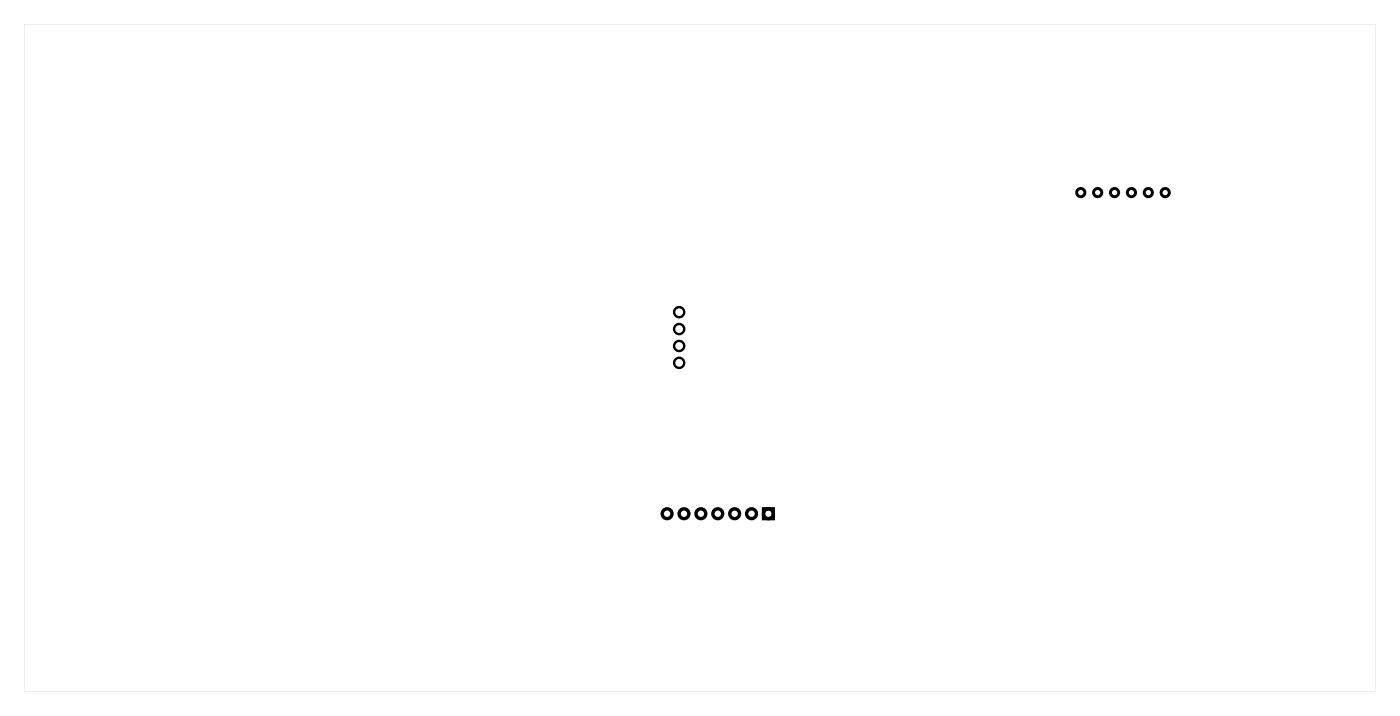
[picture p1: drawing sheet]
<svg xmlns="http://www.w3.org/2000/svg" width="211mm" height="108mm" viewBox="0 0 211 108" stroke-linecap="round" stroke-linejoin="round" font-family="sans-serif">
<path d="M3.6 3.6h203.3v100.3h-203.3zM3.6 3.6v100.3h203.3v-100.3z" fill="#000"/>
<g fill="none" stroke="#000" stroke-width=".35">
<circle cx="102.2" cy="52" r=".76"/>
<circle cx="102.2" cy="49.5" r=".76"/>
<circle cx="102.2" cy="46.9" r=".76"/>
<circle cx="102.2" cy="54.5" r=".76"/>
</g>
<g fill="none" stroke="#000" stroke-width=".44">
<circle cx="162.6" cy="28.9" r=".62"/>
<circle cx="165.1" cy="28.9" r=".62"/>
<circle cx="167.7" cy="28.9" r=".62"/>
<circle cx="170.2" cy="28.9" r=".62"/>
<circle cx="172.7" cy="28.9" r=".62"/>
<circle cx="175.3" cy="28.9" r=".62"/>
</g>
<g fill="none" stroke="#000" stroke-width=".51">
<path d="M114.9 76.5h1.4v1.4h-1.4z"/>
<circle cx="100.4" cy="77.2" r=".74"/>
<circle cx="102.9" cy="77.2" r=".74"/>
<circle cx="105.4" cy="77.2" r=".74"/>
<circle cx="108" cy="77.2" r=".74"/>
<circle cx="110.5" cy="77.2" r=".74"/>
<circle cx="113.1" cy="77.2" r=".74"/>
<circle cx="115.6" cy="77.2" r=".74"/>
</g>
</svg>
